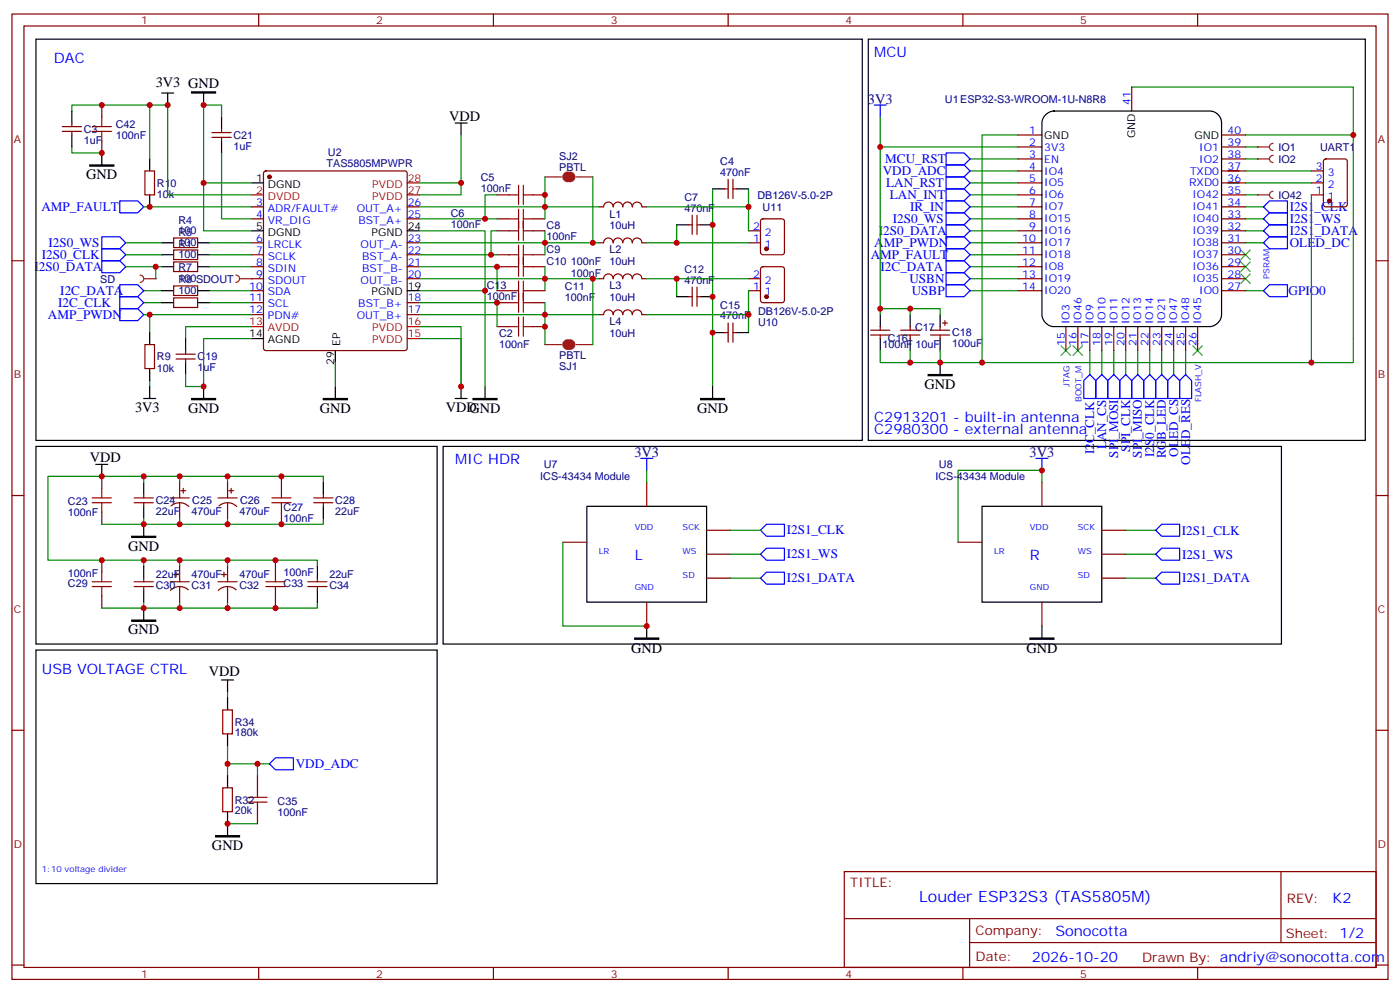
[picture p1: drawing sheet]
<svg xmlns="http://www.w3.org/2000/svg" width="412mm" height="292mm" viewBox="0 0 412 292" stroke-linecap="round" stroke-linejoin="round" font-family="sans-serif">
<defs><g id="words">
<text font-size="4.6" fill="#00f" x="270.8" y="265.7">Louder ESP32S3 (TAS5805M)</text>
<g font-size="4.2" fill="#00f">
<text x="257.5" y="16.8">MCU</text>
<text x="15.9" y="18.6">DAC</text>
<text x="257.5" y="124.4">C2913201 - built-in antenna</text>
<text x="257.5" y="128">C2980300 - external antenna</text>
<text x="134.1" y="136.8">MIC HDR</text>
<text x="187" y="165">L</text>
<text x="303.4" y="165">R</text>
<text x="12.3" y="198.5">USB VOLTAGE CTRL</text>
<text x="392.5" y="266">K2</text>
<text x="310.9" y="275.5">Sonocotta</text>
<text x="304" y="283.3">2026-10-20</text>
</g>
<g font-size="4.2">
<text x="45.9" y="25.6">3V3 GND</text>
<text x="132.3" y="35.5">VDD</text>
<text x="25.4" y="52.8">GND</text>
<text x="272.3" y="114.6">GND</text>
<text x="39.8" y="121.3">3V3</text>
<text x="55.4" y="121.6">GND</text>
<text x="94.2" y="121.6">GND</text>
<text x="131.3" y="121.3">VDD</text>
<text x="138.3" y="121.6">GND</text>
<text x="205.3" y="121.6">GND</text>
<text x="26.5" y="136.1">VDD</text>
<text x="37.7" y="162.2">GND</text>
<text x="37.7" y="186.9">GND</text>
<text x="185.9" y="192.2">GND</text>
<text x="302.3" y="192.2">GND</text>
<text x="61.5" y="199">VDD</text>
<text x="62.4" y="250.5">GND</text>
</g>
<g font-size="4.2" fill="#000080">
<text x="255.7" y="30.7">3V3</text>
<text x="186.9" y="134.7">3V3</text>
<text x="303.3" y="134.7">3V3</text>
</g>
<g font-size="3.9" fill="#00f">
<text x="260" y="51.6">VDD_ADC</text>
<text x="260.8" y="48.1">MCU_RST</text>
<text x="261" y="55.1">LAN_RST</text>
<text x="262.1" y="58.7">LAN_INT</text>
<text x="12.2" y="62.2">AMP_FAULT</text>
<text x="263" y="65.7">I2S0_WS</text>
<text x="268.1" y="62.2">IR_IN</text>
<text x="379.9" y="62.2">I2S1_CLK</text>
<text x="379.9" y="65.7">I2S1_WS</text>
<text x="258.9" y="69.2">I2S0_DATA</text>
<text x="379.9" y="69.2">I2S1_DATA</text>
<text x="12.3" y="76.3">I2S0_CLK</text>
<text x="14.3" y="72.8">I2S0_WS</text>
<text x="256.5" y="76.4">AMP_FAULT</text>
<text x="257.5" y="72.6">AMP_PWDN</text>
<text x="379.9" y="72.7">OLED_DC</text>
<text x="10.1" y="79.8">I2S0_DATA</text>
<text x="259.4" y="79.8">I2C_DATA</text>
<text x="267.9" y="83.5">USBN</text>
<text x="17.8" y="86.8">I2C_DATA</text>
<text x="268.6" y="87">USBP</text>
<text x="379.6" y="86.9">GPIO0</text>
<text x="14.1" y="93.9">AMP_PWDN</text>
<text x="17.2" y="90.4">I2C_CLK</text>
<text x="322.3" y="133.7" transform="rotate(-90 322.3 133.7)">I2C_CLK</text>
<text x="325.8" y="132.3" transform="rotate(-90 325.8 132.3)">LAN_CS</text>
<text x="329.4" y="134.8" transform="rotate(-90 329.4 134.8)">SPI_MOSI</text>
<text x="332.9" y="133" transform="rotate(-90 332.9 133)">SPI_CLK</text>
<text x="336.3" y="134.8" transform="rotate(-90 336.3 134.8)">SPI_MISO</text>
<text x="339.9" y="134.6" transform="rotate(-90 339.9 134.6)">I2S0_CLK</text>
<text x="343.4" y="135" transform="rotate(-90 343.4 135)">RGB_LED</text>
<text x="347" y="134.6" transform="rotate(-90 347 134.6)">OLED_CS</text>
<text x="350.6" y="136.9" transform="rotate(-90 350.6 136.9)">OLED_RES</text>
<text x="231.7" y="157.4">I2S1_CLK</text>
<text x="348.2" y="157.4">I2S1_CLK</text>
<text x="231.8" y="164.4">I2S1_WS</text>
<text x="348.2" y="164.5">I2S1_WS</text>
<text x="231.8" y="171.5">I2S1_DATA</text>
<text x="348.2" y="171.5">I2S1_DATA</text>
<text x="87.1" y="226.2">VDD_ADC</text>
</g>
<g font-size="3.9" fill="#800">
<text x="250.5" y="261.3">TITLE:</text>
<text x="379.1" y="266">REV:</text>
<text x="287.4" y="275.5">Company:</text>
<text x="378.7" y="276.1">Sheet: 1/2</text>
<text x="287.4" y="283.2">Date:</text>
<text x="336.4" y="283.3">Drawn By: andriy@sonocotta.com</text>
</g>
<g font-size="3.2" fill="#800">
<text x="41.6" y="7.1">1</text>
<text x="110.8" y="7.1">2</text>
<text x="179.9" y="7.1">3</text>
<text x="249.1" y="7.1">4</text>
<text x="318.2" y="7.1">5</text>
<text x="4.1" y="42.2">A</text>
<text x="405.9" y="42.2">A</text>
<text x="4.1" y="111.4">B</text>
<text x="405.9" y="111.4">B</text>
<text x="4.1" y="180.5">C</text>
<text x="405.9" y="180.5">C</text>
<text x="4.1" y="249.7">D</text>
<text x="405.9" y="249.7">D</text>
<text x="41.6" y="287.9">1</text>
<text x="110.8" y="287.9">2</text>
<text x="179.9" y="287.9">3</text>
<text x="249.1" y="287.9">4</text>
<text x="318.2" y="287.9">5</text>
</g>
<g font-size="3.2" fill="#000080">
<text x="278.4" y="30.3">U1ESP32-S3-WROOM-1U-N8R8</text>
<text x="24.7" y="39.1">C3</text>
<text x="34.1" y="40.9">100nF</text>
<text x="34.1" y="37.7">C42</text>
<text x="68.8" y="40.9">C21</text>
<text x="24.7" y="42.3">1uF</text>
<text x="68.8" y="44.1">1uF</text>
<text x="96.6" y="46">U2</text>
<text x="164.7" y="47.2">SJ2</text>
<text x="376.6" y="44.5">IO1</text>
<text x="388.9" y="44.4">UART1</text>
<text x="96.2" y="49.3">TAS5805MPWPR</text>
<text x="141.6" y="53.2">C5</text>
<text x="164.7" y="50.3">PBTL</text>
<text x="212.2" y="51.8">470nF</text>
<text x="212.2" y="48.6">C4</text>
<text x="376.6" y="48">IO2</text>
<text x="46.2" y="58.3">10k</text>
<text x="46.2" y="55">R10</text>
<text x="141.6" y="56.5">100nF</text>
<text x="201.6" y="59.1">C7</text>
<text x="223.1" y="58.5">DB126V-5.0-2P</text>
<text x="376.6" y="58.6">IO42</text>
<text x="52.6" y="65.8">R4</text>
<text x="132.8" y="63.8">C6</text>
<text x="179.5" y="64.1">L1</text>
<text x="201.6" y="62.3">470nF</text>
<text x="224.6" y="62">U11</text>
<text x="52.6" y="69.4">R5</text>
<text x="52.6" y="69">100</text>
<text x="132.8" y="67.1">100nF</text>
<text x="161" y="70.6">100nF</text>
<text x="161" y="67.4">C8</text>
<text x="179.5" y="67.4">10uH</text>
<text x="52.6" y="76.1">100</text>
<text x="52.6" y="72.9">R1</text>
<text x="52.6" y="72.6">100</text>
<text x="161" y="78">C10</text>
<text x="161" y="74.4">C9</text>
<text x="168.2" y="78">100nF</text>
<text x="179.5" y="78">10uH</text>
<text x="179.5" y="74.7">L2</text>
<text x="29.5" y="83.2">SD</text>
<text x="52.6" y="83.5">R8</text>
<text x="52.6" y="83.1">100SDOUT</text>
<text x="52.6" y="80">R7</text>
<text x="168.2" y="81.5">100nF</text>
<text x="201.6" y="83.5">470nF</text>
<text x="201.6" y="80.3">C12</text>
<text x="52.6" y="86.7">100</text>
<text x="143.4" y="88.3">100nF</text>
<text x="143.4" y="85">C13</text>
<text x="166.4" y="88.6">100nF</text>
<text x="166.4" y="85.3">C11</text>
<text x="179.5" y="88.6">10uH</text>
<text x="179.5" y="85.2">L3</text>
<text x="179.5" y="95.8">L4</text>
<text x="212.2" y="94.1">470nF</text>
<text x="212.2" y="90.9">C15</text>
<text x="223.3" y="92.9">DB126V-5.0-2P</text>
<text x="223.3" y="96">U10</text>
<text x="147" y="99.4">C2</text>
<text x="179.5" y="99.1">10uH</text>
<text x="261.6" y="100.9">C16</text>
<text x="269.5" y="97.3">C17</text>
<text x="280.5" y="99.1">C18</text>
<text x="46.2" y="106.1">R9</text>
<text x="58.2" y="106.2">C19</text>
<text x="147" y="102.6">100nF</text>
<text x="164.7" y="105.7">PBTL</text>
<text x="259.9" y="102.6">100nF</text>
<text x="269.6" y="102.6">10uF</text>
<text x="280.5" y="102.3">100uF</text>
<text x="46.2" y="109.5">10k</text>
<text x="58.2" y="109.4">1uF</text>
<text x="164.7" y="108.8">SJ1</text>
<text x="160.2" y="137.9">U7</text>
<text x="276.6" y="137.9">U8</text>
<text x="159.1" y="141.4">ICS-43434 Module</text>
<text x="275.6" y="141.4">ICS-43434 Module</text>
<text x="20" y="148.9">C23</text>
<text x="45.9" y="148.5">C24</text>
<text x="56.6" y="148.4">C25</text>
<text x="70.8" y="148.4">C26</text>
<text x="98.8" y="148.5">C28</text>
<text x="20" y="152.1">100nF</text>
<text x="45.9" y="151.7">22uF</text>
<text x="56.4" y="151.7">470uF</text>
<text x="70.6" y="151.7">470uF</text>
<text x="83.5" y="153.8">100nF</text>
<text x="83.5" y="150.6">C27</text>
<text x="98.8" y="151.7">22uF</text>
<text x="20" y="169.8">100nF</text>
<text x="20" y="173">C29</text>
<text x="45.9" y="170.2">22uF</text>
<text x="45.9" y="173.4">C30</text>
<text x="56.4" y="170.2">470uF</text>
<text x="56.4" y="173.4">C31</text>
<text x="70.6" y="170.2">470uF</text>
<text x="70.6" y="173.4">C32</text>
<text x="83.5" y="169.6">100nF</text>
<text x="83.5" y="172.8">C33</text>
<text x="97" y="170.2">22uF</text>
<text x="97" y="173.4">C34</text>
<text x="69.1" y="213.7">R34</text>
<text x="69.1" y="216.9">180k</text>
<text x="69.1" y="239.8">20k</text>
<text x="69.1" y="236.7">R32</text>
<text x="81.8" y="237">C35</text>
<text x="81.8" y="240.2">100nF</text>
</g>
<g font-size="3.2" fill="#00f">
<text x="333" y="30.9" transform="rotate(-90 333 30.9)">41</text>
<text x="303.1" y="39.4">1</text>
<text x="361.6" y="39.4">40</text>
<text x="303.1" y="46.5">3</text>
<text x="303.1" y="42.9">2</text>
<text x="307.6" y="47.9">EN</text>
<text x="307.6" y="44.3">3V3</text>
<text x="353.3" y="47.9">IO2</text>
<text x="353.3" y="44.3">IO1</text>
<text x="361.6" y="46.5">38</text>
<text x="361.6" y="42.9">39</text>
<text x="303.1" y="53.5">5</text>
<text x="303.1" y="50">4</text>
<text x="307.6" y="51.4">IO4</text>
<text x="350.5" y="51.4">TXD0</text>
<text x="361.6" y="53.5">36</text>
<text x="361.6" y="50">37</text>
<text x="387.6" y="53.5">2</text>
<text x="387.6" y="50">3</text>
<text x="391.1" y="51.8">3</text>
<text x="303.1" y="57">6</text>
<text x="307.6" y="58.5">IO6</text>
<text x="307.6" y="54.9">IO5</text>
<text x="350.3" y="54.9">RXD0</text>
<text x="351.3" y="58.5">IO42</text>
<text x="361.6" y="57">35</text>
<text x="387.6" y="57">1</text>
<text x="391.1" y="58.8">1</text>
<text x="391.1" y="55.3">2</text>
<text x="75.4" y="60.6">3</text>
<text x="75.4" y="64.1">4</text>
<text x="78.9" y="62.3">ADR/FAULT#</text>
<text x="78.9" y="65.9">VR_DIG</text>
<text x="105.1" y="62.3">OUT_A+</text>
<text x="105.6" y="65.9">BST_A+</text>
<text x="120.1" y="64.1">25</text>
<text x="120.1" y="60.6">26</text>
<text x="303.1" y="64.1">8</text>
<text x="303.1" y="60.6">7</text>
<text x="307.6" y="65.5">IO15</text>
<text x="307.6" y="62">IO7</text>
<text x="351.3" y="65.5">IO40</text>
<text x="351.3" y="62">IO41</text>
<text x="361.6" y="64.1">33</text>
<text x="361.6" y="60.6">34</text>
<text x="75.4" y="71.2">6</text>
<text x="120.1" y="71.2">23</text>
<text x="221.8" y="71.2">1</text>
<text x="221.8" y="67.6">2</text>
<text x="225.3" y="69.4">2</text>
<text x="301.1" y="71.2">10</text>
<text x="303.1" y="67.6">9</text>
<text x="307.6" y="69">IO16</text>
<text x="351.3" y="69">IO39</text>
<text x="361.6" y="71.2">31</text>
<text x="361.6" y="67.6">32</text>
<text x="75.4" y="74.7">7</text>
<text x="78.9" y="72.9">LRCLK</text>
<text x="78.9" y="76.4">SCLK</text>
<text x="106.2" y="72.9">OUT_A-</text>
<text x="106.7" y="76.4">BST_A-</text>
<text x="120.1" y="74.7">22</text>
<text x="225.3" y="72.9">1</text>
<text x="301.1" y="74.7">11</text>
<text x="307.6" y="76.1">IO18</text>
<text x="307.6" y="72.6">IO17</text>
<text x="351.3" y="76.1">IO37</text>
<text x="351.3" y="72.6">IO38</text>
<text x="361.6" y="74.7">30</text>
<text x="75.4" y="78.2">8</text>
<text x="75.4" y="81.7">9</text>
<text x="78.9" y="80">SDIN</text>
<text x="78.9" y="83.5">SDOUT</text>
<text x="106.2" y="83.5">OUT_B-</text>
<text x="106.7" y="80">BST_B-</text>
<text x="120.1" y="81.7">20</text>
<text x="120.1" y="78.2">21</text>
<text x="221.8" y="81.7">2</text>
<text x="225.3" y="83.5">2</text>
<text x="301.1" y="81.7">13</text>
<text x="301.1" y="78.2">12</text>
<text x="307.6" y="83.1">IO19</text>
<text x="307.6" y="79.6">IO8</text>
<text x="351.3" y="83.1">IO35</text>
<text x="351.3" y="79.6">IO36</text>
<text x="361.6" y="81.7">28</text>
<text x="361.6" y="78.2">29</text>
<text x="73.4" y="85.3">10</text>
<text x="73.4" y="88.8">11</text>
<text x="78.9" y="87">SDA</text>
<text x="120.1" y="88.8">18</text>
<text x="221.8" y="85.3">1</text>
<text x="225.3" y="87">1</text>
<text x="301.1" y="85.3">14</text>
<text x="307.6" y="86.7">IO20</text>
<text x="353.3" y="86.7">IO0</text>
<text x="361.6" y="85.3">27</text>
<text x="73.4" y="92.3">12</text>
<text x="78.9" y="90.6">SCL</text>
<text x="78.9" y="94.1">PDN#</text>
<text x="105.1" y="94.1">OUT_B+</text>
<text x="105.6" y="90.6">BST_B+</text>
<text x="120.1" y="92.3">17</text>
<text x="315" y="95.5" transform="rotate(-90 315 95.5)">IO3</text>
<text x="318.6" y="95.5" transform="rotate(-90 318.6 95.5)">IO46</text>
<text x="322.1" y="95.5" transform="rotate(-90 322.1 95.5)">IO9</text>
<text x="325.6" y="95.5" transform="rotate(-90 325.6 95.5)">IO10</text>
<text x="329.1" y="95.5" transform="rotate(-90 329.1 95.5)">IO11</text>
<text x="332.7" y="95.5" transform="rotate(-90 332.7 95.5)">IO12</text>
<text x="336.2" y="95.5" transform="rotate(-90 336.2 95.5)">IO13</text>
<text x="339.7" y="95.5" transform="rotate(-90 339.7 95.5)">IO14</text>
<text x="343.3" y="95.5" transform="rotate(-90 343.3 95.5)">IO21</text>
<text x="346.8" y="95.5" transform="rotate(-90 346.8 95.5)">IO47</text>
<text x="350.3" y="95.5" transform="rotate(-90 350.3 95.5)">IO48</text>
<text x="353.8" y="95.5" transform="rotate(-90 353.8 95.5)">IO45</text>
<text x="313.6" y="102" transform="rotate(-90 313.6 102)">15</text>
<text x="317.1" y="102" transform="rotate(-90 317.1 102)">16</text>
<text x="320.7" y="102" transform="rotate(-90 320.7 102)">17</text>
<text x="324.2" y="102" transform="rotate(-90 324.2 102)">18</text>
<text x="327.7" y="102" transform="rotate(-90 327.7 102)">19</text>
<text x="331.3" y="102" transform="rotate(-90 331.3 102)">20</text>
<text x="334.8" y="102" transform="rotate(-90 334.8 102)">21</text>
<text x="338.3" y="102" transform="rotate(-90 338.3 102)">22</text>
<text x="341.8" y="102" transform="rotate(-90 341.8 102)">23</text>
<text x="345.4" y="102" transform="rotate(-90 345.4 102)">24</text>
<text x="348.9" y="102" transform="rotate(-90 348.9 102)">25</text>
<text x="352.4" y="102" transform="rotate(-90 352.4 102)">26</text>
</g>
<g font-size="3.2">
<text x="307.6" y="40.8">GND</text>
<text x="334.4" y="40.7" transform="rotate(-90 334.4 40.7)">GND</text>
<text x="351.8" y="40.8">GND</text>
<text x="75.4" y="53.5">1</text>
<text x="78.9" y="55.3">DGND</text>
<text x="75.4" y="67.6">5</text>
<text x="78.9" y="69.4">DGND</text>
<text x="109.4" y="69.4">PGND</text>
<text x="120.1" y="67.6">24</text>
<text x="109.4" y="87">PGND</text>
<text x="120.1" y="85.3">19</text>
<text x="73.4" y="99.4">14</text>
<text x="78.9" y="101.1">AGND</text>
<text x="100.2" y="102" transform="rotate(-90 100.2 102)">EP</text>
<text x="98.4" y="107.5" transform="rotate(-90 98.4 107.5)">29</text>
</g>
<g font-size="3.2" fill="#f00">
<text x="120.1" y="53.5">28</text>
<text x="75.4" y="57">2</text>
<text x="78.9" y="58.8">DVDD</text>
<text x="109.7" y="58.8">PVDD</text>
<text x="109.7" y="55.3">PVDD</text>
<text x="120.1" y="57">27</text>
<text x="73.4" y="95.8">13</text>
<text x="120.1" y="95.8">16</text>
<text x="78.9" y="97.6">AVDD</text>
<text x="109.7" y="101.1">PVDD</text>
<text x="109.7" y="97.6">PVDD</text>
<text x="120.1" y="99.4">15</text>
</g>
<g font-size="2.5" fill="#00f">
<text x="373.9" y="82.1" transform="rotate(-90 373.9 82.1)">PSRAM</text>
<text x="315" y="113.8" transform="rotate(-90 315 113.8)">JTAG</text>
<text x="318.6" y="118.4" transform="rotate(-90 318.6 118.4)">BOOT_M</text>
<text x="353.8" y="118.4" transform="rotate(-90 353.8 118.4)">FLASH_V</text>
<text x="187" y="156.2">VDD</text>
<text x="201.1" y="156.2">SCK</text>
<text x="303.4" y="156.2">VDD</text>
<text x="317.5" y="156.2">SCK</text>
<text x="176.4" y="163.2">LR</text>
<text x="201.1" y="163.2">WS</text>
<text x="292.8" y="163.2">LR</text>
<text x="317.5" y="163.2">WS</text>
<text x="187" y="173.8">GND</text>
<text x="201.1" y="170.3">SD</text>
<text x="303.4" y="173.8">GND</text>
<text x="317.5" y="170.3">SD</text>
<text x="12.3" y="256.7">1:10 voltage divider</text>
</g>
</g></defs>
<g fill="none" stroke="#870000" stroke-width=".35">
<path d="M3.5 4.1h405.4v284.4h-405.4zM7.1 7.7h398.2v277.2h-398.2zM76.2 4.1v3.6M145.3 4.1v3.6M214.5 4.1v3.6M283.6 4.1v3.6M352.8 4.1v3.6M18.3 38.7h5.7M18.3 37.3h5.7M21.2 36.2v1.1M21.2 38.7v1.1M30 30.9v3.6"/>
<path d="M62.4 39.1h5.7M65.3 38v1.1M30 41.5v3.5M42.7 50.3h2.8v7.1h-2.8zM62.4 40.5h5.7M65.3 40.5v1M77.8 50.5l.5-.2h40.9l.5 .2 .2 .5v51.6l-.2 .5-.5 .2h-40.9l-.5-.3-.2-.4v-51.6zM146.4 57.4h3.5M157 57.4h3.5M213.4 55.6h1.1M214.5 52.8v5.7M215.9 52.8v5.7"/>
<path d="M215.9 55.6h1.1M3.5 76.8h3.6M51.2 77.2h7v2.8h-7zM51.2 73.6h7v2.8h-7zM51.2 70.1h7v2.8h-7zM74.1 71.5h3.5M74.1 78.6h3.5M74.1 75h3.5M74.1 64.5h3.5M74.1 60.9h3.5M119.9 71.5h3.6M119.9 78.6h3.6"/>
<path d="M119.9 75h3.6M119.9 64.5h3.6M119.9 60.9h3.6M146.4 68h3.5M146.4 78.6h3.5M146.4 75h3.5M146.4 64.5h3.5M157 68h3.5M157 78.6h3.5M157 75h3.5M157 64.5h3.5M176.4 71.5h1.4a1.41 1.41 0 0 1 1.4-1.4 1.41 1.41 0 0 1 1.4 1.4 1.41 1.41 0 0 1 1.4-1.4 1.41 1.41 0 0 1 1.4 1.4 1.41 1.41 0 0 1 1.5-1.4 1.41 1.41 0 0 1 1.4 1.4 1.41 1.41 0 0 1 1.4-1.4 1.41 1.41 0 0 1 1.4 1.4h1.4"/>
<path d="M176.4 60.9h1.4a1.41 1.41 0 0 1 1.4-1.4 1.41 1.41 0 0 1 1.4 1.4 1.41 1.41 0 0 1 1.4-1.4 1.41 1.41 0 0 1 1.4 1.4 1.41 1.41 0 0 1 1.5-1.4 1.41 1.41 0 0 1 1.4 1.4 1.41 1.41 0 0 1 1.4-1.4 1.41 1.41 0 0 1 1.4 1.4h1.4M202.8 66.2h1.1M203.9 63.4v5.6M205.3 63.4v5.6M205.3 66.2h1.1M220.5 71.5h3.5M220.5 68h3.5M224.2 78.8l.5-.2h5.7l.6 .4 .1 9.4-.5 .7h-5.9l-.6-.4-.1-9.4zM224.2 64.7l.5-.2h5.7l.6 .4 .1 9.4-.5 .7h-5.9l-.6-.4-.1-9.4zM405.3 76.8h3.6M51.2 87.7h7v2.9h-7zM51.2 84.2h7v2.8h-7z"/>
<path d="M74.1 85.6h3.5M74.1 82.1h3.5M74.1 89.1h3.5M74.1 92.7h3.5M119.9 82.1h3.6M119.9 89.1h3.6M119.9 92.7h3.6M146.4 85.6h3.5M146.4 96.2h3.5M146.4 89.1h3.5M157 85.6h3.5M157 96.2h3.5"/>
<path d="M157 89.1h3.5M176.4 92.7h1.4a1.41 1.41 0 0 1 1.4-1.4 1.41 1.41 0 0 1 1.4 1.4M176.4 82.1h1.4a1.41 1.41 0 0 1 1.4-1.4 1.41 1.41 0 0 1 1.4 1.4 1.41 1.41 0 0 1 1.4-1.4 1.41 1.41 0 0 1 1.4 1.4 1.41 1.41 0 0 1 1.5-1.4 1.41 1.41 0 0 1 1.4 1.4 1.41 1.41 0 0 1 1.4-1.4 1.41 1.41 0 0 1 1.4 1.4h1.4M180.6 92.7a1.41 1.41 0 0 1 1.4-1.4 1.41 1.41 0 0 1 1.4 1.4M183.4 92.7a1.41 1.41 0 0 1 1.5-1.4 1.41 1.41 0 0 1 1.4 1.4M186.3 92.7a1.41 1.41 0 0 1 1.4-1.4 1.41 1.41 0 0 1 1.4 1.4M189.1 92.7h1.4M202.8 87.4h1.1M203.9 84.6v5.6M205.3 84.6v5.6M205.3 87.4h1.1M213.4 98h1.1"/>
<path d="M214.5 95.1v5.7M215.9 95.1v5.7M215.9 98h1.1M220.5 85.6h3.5M220.5 82.1h3.5M256.5 97.3h5.6M256.5 98.7h5.6M259.3 96.2v1.1M259.3 98.7v1M265.3 97.3h5.6M265.3 98.7h5.6M268.1 96.2v1.1"/>
<path d="M268.1 98.7v1M274.1 97.3h5.7M274.1 98.7h5.7M276.9 96.2v1.1M276.9 98.7v1M277.6 95.1h1.4M278.3 94.4v1.4M42.7 101.5h2.8v7h-2.8zM51.9 105.7h5.6M51.9 104.3h5.6M54.7 103.3v1M54.7 105.7v1.1"/>
<path d="M3.5 145.9h3.6M30 140.3v3.5M30 150.9v3.5M39.5 148.1h5.7M39.5 146.6h5.7M42.3 145.6v1M42.3 148.1v1M50.1 146.6h5.6M50.4 149a3.8 3.8 0 0 1 5.2 .2M52.9 142.1v4.5M52.9 148.1v4.5M53.3 144.5h1.4"/>
<path d="M54 143.8v1.4M64.2 146.6h5.6M64.5 149a3.8 3.8 0 0 1 5.2 .2M67 142.1v4.5M67 148.1v4.5M67.4 144.5h1.4M68.1 143.8v1.4M82.9 140.3v3.5M82.9 150.9v3.5M92.4 148.1h5.7M92.4 146.6h5.7M95.2 145.6v1"/>
<path d="M95.2 148.1v1M165.8 159.7h7.1M190.5 142.1v7M208.1 156.2h7.1M282.2 159.7h7.1M306.9 142.1v7M324.6 156.2h7M405.3 145.9h3.6M30 165v3.5M30 175.6v3.5M39.5 171.3h5.7M39.5 172.8h5.7"/>
<path d="M42.3 170.3v1M42.3 172.8v1M50.1 171.3h5.6M51.2 169.2h1.4M51.9 168.5v1.4M52.9 166.8v4.5M52.9 172.8v4.5M55.5 173.7a3.8 3.8 0 0 0-5.3 .2M64.2 171.3h5.6M65.3 169.2h1.4M66 168.5v1.4M67 166.8v4.5"/>
<path d="M67 172.8v4.5M69.6 173.7a3.8 3.8 0 0 0-5.3 .2M81.1 165v3.5M81.1 175.6v3.5M90.7 171.3h5.6M90.7 172.8h5.6M93.5 170.3v1M93.5 172.8v1M190.5 177.3v7.1M208.1 163.2h7.1M208.1 170.3h7.1M306.9 177.3v7.1"/>
<path d="M324.6 163.2h7M324.6 170.3h7M3.5 215.1h3.6M405.3 215.1h3.6M248.7 256.7h156.6v28.2h-156.6zM377.3 256.7v20.9M248.7 270.6h156.5M285.6 277.6h119.6M285.6 270.6v14.1M3.5 284.2h3.6M76.2 284.9v3.6M145.3 284.9v3.6"/>
<path d="M214.5 284.9v3.6M283.6 284.9v3.6M352.8 284.9v3.6M405.3 284.2h3.6"/>
</g>
<g fill="none" stroke="#000" stroke-width=".35">
<path d="M10.6 11.5h243.4v118.2h-243.4zM21.2 32.7v3.5M21.2 39.8v3.5M47.6 27.4h3.6M49.4 27.4v3.5M60 27.4v3.5M65.3 34.5v3.5M134.1 36.2h3.5M135.8 36.2v3.6M30 45v3.6M44.1 46.8v3.5M44.1 57.4v3.5"/>
<path d="M65.3 41.5v3.5M74.1 53.9h3.5M209.9 55.6h3.5M217 55.6h3.5M47.6 78.6h3.6M47.6 75h3.6M47.6 71.5h3.6M58.2 78.6h3.5M58.2 75h3.5M58.2 71.5h3.5M74.1 68h3.5M119.9 68h3.6"/>
<path d="M199.3 66.2h3.5M206.4 66.2h3.5M44.1 98v3.5M47.6 89.1h3.6M47.6 85.6h3.6M54.7 99.7v3.6M58.2 89.1h3.5M58.2 85.6h3.5M74.1 99.7h3.5M119.9 85.6h3.6M199.3 87.4h3.5M206.4 87.4h3.5"/>
<path d="M209.9 98h3.5M217 98h3.5M259.3 92.7v3.5M259.3 99.7v3.6M268.1 92.7v3.5M268.1 99.7v3.6M276.9 92.7v3.5M276.9 99.7v3.6M42.3 117.4h3.6M44.1 108.5v3.6M44.1 113.8v3.6M54.7 106.8v3.5"/>
<path d="M60 113.8v3.6M98.8 103.3v3.5M98.8 113.8v3.6M134.1 117.4h3.5M135.8 113.8v3.6M142.9 113.8v3.6M209.9 113.8v3.6M10.6 131.5h118.2v58.2h-118.2zM28.2 136.8h3.5M30 136.8v3.5M130.5 131.5h247v58.2h-247zM42.3 142.1v3.5"/>
<path d="M42.3 149.1v3.5M42.3 154.4v3.5M95.2 142.1v3.5M95.2 149.1v3.5M172.9 149.1h35.2v28.2h-35.2zM289.3 149.1h35.3v28.2h-35.3zM42.3 166.8v3.5M42.3 173.8v3.5M42.3 179.1v3.5M93.5 166.8v3.5M93.5 173.8v3.5M190.5 184.4v3.5"/>
<path d="M306.9 184.4v3.5"/>
</g>
<g fill="#870000" stroke="#870000" stroke-width=".35">
<circle cx="225.8" cy="87.4" r=".53"/>
<circle cx="225.8" cy="73.3" r=".53"/>
<circle cx="79.4" cy="52.1" r=".53"/>
</g>
<path d="M56.4 27.1h7.1v.3h-7.1zM26.5 48.6h7v.3h-7zM56.4 117.4h7.1v.3h-7.1zM95.2 117.4h7.1v.3h-7.1zM139.3 117.4h7.1v.3h-7.1zM206.4 117.4h7v.3h-7zM38.8 157.9h7.1v.4h-7.1zM38.8 182.6h7.1v.4h-7.1zM187 187.9h7v.4h-7zM303.4 187.9h7v.4h-7z" fill="#000" stroke="#000" stroke-width=".35"/>
<g fill="none" stroke="#008700" stroke-width=".35">
<path d="M44.1 30.9h-22.9v1.8M65.3 34.5v-3.6h-5.3v23h14.1M135.8 39.8v17.6h-12.3M21.2 43.3v1.7h8.8M44.1 46.8v-15.9h5.3v26.5h24.7M60 53.9v14.1h14.1M65.3 45v19.5h8.8M123.5 53.9h12.3M146.4 57.4h-3.5v7.1M160.5 52.1v12.4M174.6 52.1v19.4M209.9 55.6v58.2"/>
<path d="M220.5 55.6v5.3M37 71.5h10.6M37 78.6h10.6M37 75h10.6M42.3 60.9h31.8M61.7 71.5h12.4M61.7 78.6h12.4M61.7 75h12.4M123.5 68h19.4v17.6M123.5 60.9h52.9M123.5 71.5h52.9M123.5 75h22.9"/>
<path d="M123.5 78.6h22.9v7M123.5 64.5h22.9M146.4 68h-1.8v7M160.5 68v7M160.5 78.6v7M190.5 60.9h30v7.1M190.5 71.5h30M199.3 66.2v5.3M42.3 85.6h5.3M42.3 89.1h5.3M42.3 92.7h31.8M44.1 92.7v5.3"/>
<path d="M61.7 89.1h12.4M61.7 85.6h12.4M74.1 96.2h-19.4v3.5M74.1 99.7h-14.1v14.1h-5.3v-3.5M123.5 96.2h12.3v17.6v-14.1h-12.3M123.5 85.6h19.4v28.2M123.5 82.1h52.9M123.5 92.7h52.9M123.5 89.1h22.9v7.1M160.5 89.1v12.4M174.6 82.1v19.4M190.5 82.1h30"/>
<path d="M199.3 82.1v5.3M220.5 85.6v7.1h-30M220.5 92.7v5.3M44.1 112.1v1.7M98.8 106.8v7M42.3 140.3v1.8M42.3 152.6v1.8M52.9 142.1v-1.8h-38.8v24.7h28.2v1.8M52.9 140.3h14.1v1.8M52.9 152.6v1.8h-22.9M67 140.3h28.2v1.8M67 152.6v1.8h-14.1"/>
<path d="M95.2 152.6v1.8h-28.2M165.8 159.7v24.7h24.7M215.2 156.2h8.8M306.9 142.1v-3.6h-24.7v21.2M331.6 156.2h8.8M42.3 177.3v1.8h-12.3M42.3 165h10.6v1.8M52.9 177.3v1.8h-10.6M52.9 165h14.1v1.8M67 165h26.5v1.8M67 177.3v1.8h-14.1M93.5 177.3v1.8h-26.5"/>
<path d="M215.2 163.2h8.8M215.2 170.3h8.8M331.6 163.2h8.8M331.6 170.3h8.8"/>
</g>
<g fill="none" stroke="#a10000" stroke-width=".35">
<path d="M27.2 38.7h5.6M27.2 37.3h5.6M30 34.5v2.8M30 38.7v2.8M149.9 57.4h2.9M152.8 54.6v5.6M154.2 54.6v5.6M154.2 57.4h2.8M149.9 78.6h2.9M149.9 68h2.9M149.9 75h2.9M149.9 64.5h2.9"/>
<path d="M152.8 61.6v9.2M152.8 72.2v9.2M154.2 61.6v9.2M154.2 72.2v9.2M154.2 78.6h2.8M154.2 68h2.8M154.2 75h2.8M154.2 64.5h2.8M149.9 85.6h2.9M149.9 96.2h2.9M149.9 89.1h2.9M152.8 82.8v9.2"/>
<path d="M152.8 93.4v5.6M154.2 85.6h2.8M154.2 82.8v9.2M154.2 93.4v5.6M154.2 96.2h2.8M154.2 89.1h2.8M27.2 148.1h5.6M27.2 146.6h5.6M30 143.8v2.8M30 148.1v2.8M80.1 148.1h5.6M80.1 146.6h5.6"/>
<path d="M82.9 143.8v2.8M82.9 148.1v2.8M27.2 171.3h5.6M27.2 172.8h5.6M30 168.5v2.8M30 172.8v2.8M78.3 171.3h5.7M78.3 172.8h5.7M81.1 168.5v2.8M81.1 172.8v2.8"/>
</g>
<path d="M74.1 57.4h3.5M119.9 57.4h3.6M119.9 53.9h3.6M74.1 96.2h3.5M119.9 96.2h3.6M119.9 99.7h3.6" fill="none" stroke="#f00" stroke-width=".35"/>
<g fill="none" stroke="#00f" stroke-width=".35">
<path d="M35.3 59.2h5.3l1.7 1.7-1.7 1.8h-5.3zM30 69.7h5.3l1.7 1.8-1.7 1.8h-5.3zM30 73.3h5.3l1.7 1.7-1.7 1.8h-5.3zM30 76.8h5.3l1.7 1.8-1.7 1.7h-5.3zM35.3 83.9h5.3l1.7 1.7-1.7 1.8h-5.3zM35.3 87.4h5.3l1.7 1.7-1.7 1.8h-5.3zM35.3 90.9h5.3l1.7 1.8-1.7 1.7h-5.3zM188.7 135h3.6M190.5 135v3.5M305.2 135h3.5M306.9 135v3.5M224 156.2l1.8-1.8h5.3v3.5h-5.3z"/>
<path d="M340.4 156.2l1.8-1.8h5.3v3.5h-5.3zM224 163.2l1.8-1.7h5.3v3.5h-5.3zM224 170.3l1.8-1.8h5.3v3.5h-5.3zM340.4 163.2l1.8-1.7h5.3v3.5h-5.3zM342.2 168.5h5.3v3.5h-5.3l-1.8-1.7z"/>
</g>
<path d="M167.2 51.4a.71 .71 0 0 0-.7 .7 .71 .71 0 0 0 .7 .7M167.9 51.4a.71 .71 0 0 1 .7 .7 .71 .71 0 0 1-.7 .7M167.2 100.8a.71 .71 0 0 0-.7 .7 .71 .71 0 0 0 .7 .7M167.9 100.8a.71 .71 0 0 1 .7 .7 .71 .71 0 0 1-.7 .7" fill="none" stroke="#8c2424" stroke-width="1.8"/>
<path d="M160.5 52.1h5M169.7 52.1h4.9M69.5 81a1.06 1.06 0 0 1 1.1 1.1 1.06 1.06 0 0 1-1.1 1M70.6 82.1h3.5M160.5 101.5h5M169.7 101.5h4.9" fill="none" stroke="#8c2424" stroke-width=".35"/>
<circle cx="74.1" cy="82.1" r=".18" fill="#8c2424"/>
<path d="M41.3 81a1.06 1.06 0 0 1 1 1.1 1.06 1.06 0 0 1-1 1M42.3 82.1h3.6" fill="none" stroke="#8c2424" stroke-width=".35"/>
<circle cx="45.9" cy="82.1" r=".18" fill="#8c2424"/>
<g fill="none" stroke="#008700" stroke-width=".35">
<path d="M285.8 50.3h14.1M361.6 50.3h3.5M361.6 53.9h3.5M366.9 43.3h3.5M366.9 46.8h3.5M366.9 57.4h3.5M45.9 78.6v3.5M366.9 60.9h5.3M366.9 64.5h5.3M366.9 68h5.3M366.9 71.5h5.3M342.2 103.3v7"/>
<path d="M345.7 103.3v7M349.2 103.3v7M190.5 138.5v3.6"/>
</g>
<path d="M373.9 69.7h5.3v3.6h-5.3l-1.7-1.8zM345.7 110.3l1.8 1.8v5.3h-3.5v-5.3zM349.2 110.3l1.8 1.8v5.3h-3.5v-5.3z" fill="none" stroke="#00f" stroke-width=".35"/>
<path d="M365.5 73.6l2.8 2.8M365.5 77.2l2.8 2.8M368.3 73.6l-2.8 2.8M368.3 77.2l-2.8 2.8M365.5 80.7l2.8 2.8M368.3 80.7l-2.8 2.8M312.6 101.8l2.8 2.9M315.4 101.8l-2.8 2.9M316.1 101.8l2.8 2.9M318.9 101.8l-2.8 2.9M351.4 101.8l2.8 2.9M354.2 101.8l-2.8 2.9" fill="none" stroke="#3c3" stroke-width=".35"/>
<path d="M370.4 57.4h3.5M375 56.3a1.06 1.06 0 0 0-1.1 1.1 1.06 1.06 0 0 0 1.1 1.1" fill="none" stroke="#8c2424" stroke-width=".35"/>
<circle cx="370.4" cy="57.4" r=".18" fill="#8c2424"/>
<path d="M370.4 46.8h3.5M375 45.8a1.06 1.06 0 0 0-1.1 1 1.06 1.06 0 0 0 1.1 1.1" fill="none" stroke="#8c2424" stroke-width=".35"/>
<circle cx="370.4" cy="46.8" r=".18" fill="#8c2424"/>
<path d="M370.4 43.3h3.5M375 42.2a1.06 1.06 0 0 0-1.1 1.1 1.06 1.06 0 0 0 1.1 1" fill="none" stroke="#8c2424" stroke-width=".35"/>
<circle cx="370.4" cy="43.3" r=".18" fill="#8c2424"/>
<g fill="none" stroke="#008700" stroke-width=".35">
<path d="M259.3 34.5v58.2M299.9 39.8h-10.6v67h-12.4M333.4 25.6h65.2v81.2h-109.3M366.9 39.8h31.7M259.3 43.3h40.6M285.8 53.9h14.1M285.8 57.4h14.1M285.8 46.8h14.1M366.9 53.9h19.4M366.9 50.3h19.4M386.3 57.4v49.4M285.8 78.6h14.1"/>
<path d="M285.8 68h14.1M285.8 64.5h14.1M285.8 71.5h14.1M285.8 75h14.1M285.8 60.9h14.1M259.3 90.9h8.8v1.8M268.1 90.9h8.8v1.8M285.8 82.1h14.1M285.8 85.6h14.1M366.9 85.6h5.3M259.3 103.3v3.5h8.8M268.1 103.3v3.5h8.8v-3.5"/>
<path d="M321 103.3v7M324.6 103.3v7M328.1 103.3v7M331.6 103.3v7M335.1 103.3v7M338.7 103.3v7M67 203.8v1.8M67 219.7v8.8M67 225h12.4M75.8 225v3.5M67 242.6h8.8"/>
</g>
<g fill="none" stroke="#00f" stroke-width=".35">
<path d="M257.5 30.9h3.6M259.3 30.9v3.6M278.7 52.1h5.3l1.8 1.8-1.8 1.7h-5.3zM278.7 55.6h5.3l1.8 1.8-1.8 1.8h-5.3zM278.7 59.2h5.3l1.8 1.7-1.8 1.8h-5.3zM278.7 45h5.3l1.8 1.8-1.8 1.8h-5.3zM278.7 48.6h5.3l1.8 1.7-1.8 1.8h-5.3zM278.7 66.2h5.3l1.8 1.8-1.8 1.7h-5.3zM278.7 76.8h5.3l1.8 1.8-1.8 1.7h-5.3zM278.7 62.7h5.3l1.8 1.8-1.8 1.7h-5.3zM278.7 69.7h5.3l1.8 1.8-1.8 1.8h-5.3zM278.7 73.3h5.3l1.8 1.7-1.8 1.8h-5.3z"/>
<path d="M372.2 60.9l1.7-1.7h5.3v3.5h-5.3zM372.2 68l1.7-1.8h5.3v3.5h-5.3zM373.9 62.7h5.3v3.5h-5.3l-1.7-1.7zM278.7 80.3h5.3l1.8 1.8-1.8 1.8h-5.3zM278.7 83.9h5.3l1.8 1.7-1.8 1.8h-5.3zM372.2 85.6l1.7-1.7h5.3v3.5h-5.3zM319.3 112.1l1.7-1.8 1.8 1.8v5.3h-3.5zM324.6 110.3l1.7 1.8v5.3h-3.5v-5.3zM326.3 112.1l1.8-1.8 1.7 1.8v5.3h-3.5zM331.6 110.3l1.8 1.8v5.3h-3.6v-5.3zM333.4 112.1l1.7-1.8 1.8 1.8v5.3h-3.5zM338.7 110.3l1.7 1.8v5.3h-3.5v-5.3z"/>
<path d="M342.2 110.3l1.8 1.8v5.3h-3.6v-5.3zM81.1 223.2h5.3v3.5h-5.3l-1.7-1.7z"/>
</g>
<path d="M255.8 11.5h146.4v118.2h-146.4zM308.1 33.7a3.6 3.6 0 0 1 2.3-1h45.9a3.5 3.5 0 0 1 3.5 3.5v56.5a3.8 3.8 0 0 1-3.5 3.5h-45.9a3.8 3.8 0 0 1-3.5-3.5v-56.5a3.5 3.5 0 0 1 1.2-2.5zM276.9 106.8v3.5M10.6 191.5h118.2v68.7h-118.2zM65.3 200.3h3.5M67 200.3v3.5M67 205.6v3.5M67 216.1v3.6M67 228.5v3.5M67 239.1v7" fill="none" stroke="#000" stroke-width=".35"/>
<path d="M273.4 110.3h7.1v.4h-7.1zM63.5 246.1h7.1v.4h-7.1z" fill="#000" stroke="#000" stroke-width=".35"/>
<g fill="none" stroke="#870000" stroke-width=".35">
<path d="M299.9 39.8h7M333.4 25.6v7.1M359.8 39.8h7.1M299.9 57.4h7M299.9 53.9h7M299.9 50.3h7M299.9 46.8h7M299.9 43.3h7M359.8 57.4h7.1M359.8 53.9h7.1M359.8 50.3h7.1M359.8 46.8h7.1"/>
<path d="M359.8 43.3h7.1M386.3 57.4h3.5M386.3 53.9h3.5M386.3 50.3h3.5M390.1 47l.4-.2h5.7l.6 .4 .1 13-.5 .7h-5.9l-.6-.4-.1-13zM299.9 78.6h7M299.9 75h7M299.9 71.5h7M299.9 68h7M299.9 64.5h7M299.9 60.9h7M359.8 78.6h7.1"/>
<path d="M359.8 75h7.1M359.8 71.5h7.1M359.8 68h7.1M359.8 64.5h7.1M359.8 60.9h7.1M299.9 85.6h7M299.9 82.1h7M314 96.2v7.1M317.5 96.2v7.1M321 96.2v7.1M324.6 96.2v7.1M328.1 96.2v7.1"/>
<path d="M331.6 96.2v7.1M335.1 96.2v7.1M338.7 96.2v7.1M342.2 96.2v7.1M345.7 96.2v7.1M349.2 96.2v7.1M352.8 96.2v7.1M359.8 85.6h7.1M359.8 82.1h7.1M65.6 209.1h2.8v7h-2.8zM65.6 232h2.8v7.1h-2.8zM75.8 228.5v3.5"/>
<path d="M75.8 239.1v3.5"/>
</g>
<circle cx="391.6" cy="59.2" r=".53" fill="#870000" stroke="#870000" stroke-width=".35"/>
<path d="M73 236.3h5.7M73 234.8h5.7M75.8 232v2.8M75.8 236.3v2.8" fill="none" stroke="#a10000" stroke-width=".35"/>
<g fill="#c00">
<circle cx="82.9" cy="140.3" r=".88"/>
<circle cx="67" cy="140.3" r=".88"/>
<circle cx="82.9" cy="154.4" r=".88"/>
<circle cx="67" cy="154.4" r=".88"/>
<circle cx="81.1" cy="179.1" r=".88"/>
<circle cx="67" cy="179.1" r=".88"/>
<circle cx="81.1" cy="165" r=".88"/>
<circle cx="67" cy="165" r=".88"/>
<circle cx="135.8" cy="113.8" r=".88"/>
<circle cx="52.9" cy="179.1" r=".88"/>
<circle cx="42.3" cy="179.1" r=".88"/>
<circle cx="52.9" cy="165" r=".88"/>
<circle cx="42.3" cy="165" r=".88"/>
<circle cx="30" cy="165" r=".88"/>
<circle cx="135.8" cy="53.9" r=".88"/>
<circle cx="52.9" cy="154.4" r=".88"/>
<circle cx="52.9" cy="140.3" r=".88"/>
<circle cx="30" cy="140.3" r=".88"/>
<circle cx="42.3" cy="140.3" r=".88"/>
<circle cx="42.3" cy="154.4" r=".88"/>
<circle cx="146.4" cy="78.6" r=".88"/>
<circle cx="146.4" cy="89.1" r=".88"/>
<circle cx="144.6" cy="75" r=".88"/>
<circle cx="142.9" cy="64.5" r=".88"/>
<circle cx="30" cy="30.9" r=".88"/>
<circle cx="44.1" cy="30.9" r=".88"/>
<circle cx="30" cy="45" r=".88"/>
<circle cx="209.9" cy="98" r=".88"/>
<circle cx="209.9" cy="66.2" r=".88"/>
<circle cx="209.9" cy="87.4" r=".88"/>
<circle cx="220.5" cy="60.9" r=".88"/>
<circle cx="199.3" cy="71.5" r=".88"/>
<circle cx="199.3" cy="82.1" r=".88"/>
<circle cx="220.5" cy="92.7" r=".88"/>
<circle cx="44.1" cy="92.7" r=".88"/>
<circle cx="60" cy="113.8" r=".88"/>
<circle cx="44.1" cy="60.9" r=".88"/>
<circle cx="60" cy="53.9" r=".88"/>
<circle cx="142.9" cy="85.6" r=".88"/>
<circle cx="49.4" cy="30.9" r=".88"/>
<circle cx="160.5" cy="92.7" r=".88"/>
<circle cx="160.5" cy="82.1" r=".88"/>
<circle cx="160.5" cy="71.5" r=".88"/>
<circle cx="160.5" cy="60.9" r=".88"/>
<circle cx="60" cy="30.9" r=".88"/>
<circle cx="160.5" cy="57.4" r=".88"/>
<circle cx="160.5" cy="96.2" r=".88"/>
<circle cx="174.6" cy="82.1" r=".88"/>
<circle cx="174.6" cy="71.5" r=".88"/>
<circle cx="190.5" cy="184.4" r=".88"/>
<circle cx="45.9" cy="78.6" r=".88"/>
<circle cx="306.9" cy="138.5" r=".88"/>
<circle cx="398.6" cy="39.8" r=".88"/>
<circle cx="289.3" cy="106.8" r=".88"/>
<circle cx="268.1" cy="106.8" r=".88"/>
<circle cx="276.9" cy="106.8" r=".88"/>
<circle cx="259.3" cy="43.3" r=".88"/>
<circle cx="268.1" cy="90.9" r=".88"/>
<circle cx="259.3" cy="90.9" r=".88"/>
<circle cx="386.3" cy="106.8" r=".88"/>
<circle cx="75.8" cy="225" r=".88"/>
<circle cx="67" cy="225" r=".88"/>
<circle cx="67" cy="242.6" r=".88"/>
</g>
<use href="#words"/>
</svg>
